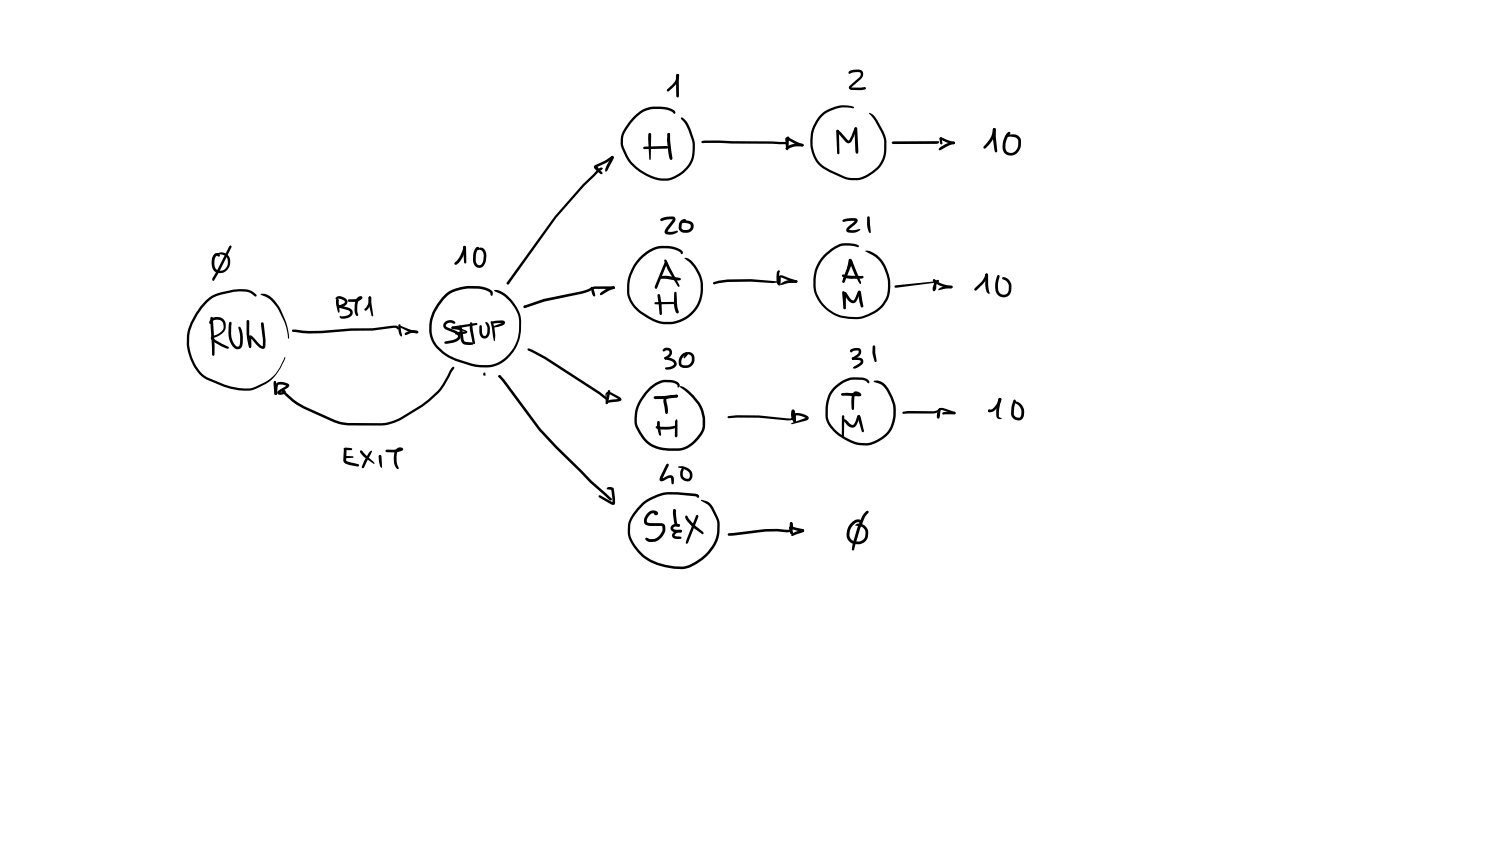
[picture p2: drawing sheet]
<svg xmlns="http://www.w3.org/2000/svg" width="449mm" height="254mm" viewBox="0 0 449 254" stroke-linecap="round" stroke-linejoin="round" font-family="sans-serif">
<g fill="#000">
<path d="M203 22.3l.5-.1 .2 .4a4.4 4.4 0 0 1-1.6 3.4l-1.5 1.4h-.5v-.6l1.5-1.3a3.4 3.4 0 0 0 1.3-2.9zM190.6 34.5a10.1 10.1 0 0 1 11.6-1.4l.3 .4v.6l-.2 .1-.5-.5a4 4 0 0 0-2.5-.9 9.4 9.4 0 0 0-10.1 4.2l-1.2 1.8a5.9 5.9 0 0 0-.8 5.5 13.7 13.7 0 0 0 13.2 9.2 9.2 9.2 0 0 0 7.2-11.4 13.8 13.8 0 0 0-2.4-5.4l-.9-1v-.4h.4l1 .9a13.8 13.8 0 0 1 2.7 6.5 9.7 9.7 0 0 1-10.4 11.5 14.1 14.1 0 0 1-11.8-11.1l.1-2.2 .5-1.5a19 19 0 0 1 3.8-4.9zM202.9 22.4l.4-.2 .4 .4v6.2l-.4 .4-.5-.5-.1-5.5zM250.9 39.1l.4-.2 .3 .4-.2 .3 .2-.2 .2 6.5-.3 .4-.4-.4zM251.1 39.1h.5l2.9 3.1 .9-1.5 .9-2.4 .4-.1 .3 .1-.1 .6 .2-.2-1.6 3.6a1.07 1.07 0 0 1-1 .7 1.07 1.07 0 0 1-1-.6l-2.4-2.8zM254.7 21.4l.3-.2a5.2 5.2 0 0 1 3.1-.2 1.57 1.57 0 0 1 .2 2.7l-3 2.6 4.1-.2 .2 .1 .1 .5-1.6 .3h-2.6a.72 .72 0 0 1-.8-.5 .72 .72 0 0 1 .3-.9l2.8-2.4 .4-1-.2-.5-.7-.1-1.3 .1-1.1 .5-.4-.4zM246.1 34.5a10.5 10.5 0 0 1 9.9-2.5l.2 .2-.1 .2a10 10 0 0 0-12.3 11.8 8.4 8.4 0 0 0 5.3 6.8l4.3 2a8 8 0 0 0 8.2-1.6 7.9 7.9 0 0 0 3.6-6.3v-3.1a14.2 14.2 0 0 0-2.7-5.6l-1.9-2.4 .4-.1 1 .7a20.2 20.2 0 0 1 3.8 6.9l.1 .9a10.1 10.1 0 0 1-1.7 7.5 10.3 10.3 0 0 1-9.8 4 23.6 23.6 0 0 1-7.6-3.4 10.8 10.8 0 0 1-2-14.4zM256.4 38.3h.6l.1 .3 .4 6.6-.2 .8-.2 .1-.3-.1-.2-.7zM297.9 38.5l.3-.1 .5 .4 .4 6.5-.3 .4-.4-.3a15.8 15.8 0 0 1-.6-6.6zM178.6 49.8l.6 .1 1.4 1.8v.4h-.5l-1-.9-.6-1zM178.3 49.7l.3-.2a15.7 15.7 0 0 0 4.7-2.6l.6-.1 .2 .4-.1 .2-.5 .1h.3a17.5 17.5 0 0 1-5 2.7v-.2l1.8 1.7v.4l-.4 .1-1.8-1.6-.3-.5zM183.4 46.9l.3-.1a.67 .67 0 0 1 .2 1.1l-1.7 3.2-.5 .4-.2-.4a9.7 9.7 0 0 1 1.8-3.9z"/>
<path d="M193 44.1l7-.3 .4 .4-.3 .4-6.8 .1-.3-.1zM194.6 40h.6l.1 .3-.1 7.5-.2 .2-.2-.2-.4-6.2zM200.3 40l.3-.1 .4 .4v1.7l.7 5.4-.1 .5-.3 .1-.4-.4a22.5 22.5 0 0 1-.7-7.5zM210.5 42.4l.8-.3h4.6l15.8 .3 4.2 .2 .5 .2-.5 .4-2.1 .1-17.9-.4h-5.2l-.2-.1zM235.6 41.3l.8-.1 2.3 1.2 2.2 .8 .2 .3-.1 .3h-.9l-1.8-.7-2.3-1.2 .2-.3 .2 3.2-.4 .2-.3-1.2zM236.1 41h.5l.2 .3-.3 3.2-.4 .5-.2-.2 .1-.3-.1 .1-.1-2.2zM236 43.9l2.4-.8h2.3l.4 .4-.3 .4h-2.3l-2.8 .8-.1-.2zM267.6 42.5l13.7-.1a.38 .38 0 0 1 .5 .4 .38 .38 0 0 1-.6 .3l-13.3 .1-.4-.2zM282.1 41.2l4.1 1.3 .3 .4-.2 .2h-.9l-1.7-.5-1.8-.9-.1-.2zM281.9 41.4l.3-.2 .3 .3 .1 1.6-.2 .2-.3-.3zM281.9 41.5l.5 .1 .2 1.4-.2 .3-.3-.2zM281.7 44.5l2.9-1.7 1.5-.3 .4 .4-.3 .3-1.3 .3-3 1.6-.4-.3z"/>
<path d="M297.9 38.5h.6a6.6 6.6 0 0 1-3.1 6.1l-.4-.4a8.4 8.4 0 0 0 2.8-5.4zM302.2 39.8l.5-.3 .3 .1v.6a5.5 5.5 0 0 0-1.4 4.4 1.71 1.71 0 0 0 1.4 1.3 1.71 1.71 0 0 0 1.8-.9 3.4 3.4 0 0 0 .6-2.9l-.8-.9-2.4-.1-.1-.3a3.2 3.2 0 0 1 3.1-.2l.7 .6 .3 .7a4.1 4.1 0 0 1-1.6 4.4 2.46 2.46 0 0 1-2.6 .1 2.46 2.46 0 0 1-1.3-2.3 6.3 6.3 0 0 1 1.5-4.3zM64.3 76.2l.1-.1a.88 .88 0 0 1 1-.1 .88 .88 0 0 1 .5 .9l-1-.2-.5 1a3.2 3.2 0 0 0 .5 3 2.17 2.17 0 0 0 2.2 .3 2.17 2.17 0 0 0 1.2-1.9 2.34 2.34 0 0 0-2.8-2.8h-.1a.53 .53 0 0 1 .1-.6 .53 .53 0 0 1 .6 0 2.89 2.89 0 0 1 2.8 1.5 2.89 2.89 0 0 1-.3 3.2 2.7 2.7 0 0 1-3.4 1.4 2.7 2.7 0 0 1-1.7-3.2 3.3 3.3 0 0 1 .8-2.4zM68.8 73.8l.6-.1v.4l-3.6 7.4-1.6 2.7h-.4v-.9zM139.1 73.8h.6l.1 .6a8.8 8.8 0 0 1-2.5 4.7l-.6 .3-.3-.1a.84 .84 0 0 1 .6-1l1.1-1.6zM139.1 73.8h.5l.2 .3 .1 4.6-.4 .3-.3-.4zM142.7 74.3l.7-.3 .4 .4-.5 .5-.4 .9-.2 2.2a1.25 1.25 0 0 0 1.2 1.5l.5-.2 .4-.7 .3-2.2-.6-1.2-1.1-.3a.62 .62 0 0 1 .9-.7 2.09 2.09 0 0 1 1.6 2.7l-.1 1.2a2.06 2.06 0 0 1-2.4 2.2 2.14 2.14 0 0 1-1.5-2.4l.1-1.9zM198.1 65.7a6.1 6.1 0 0 1 4.2-.7l.3 .6-.1 .7-2.3 3.3-.1-.2 1.3 .1 1.7-.3 .3 .2a2.92 2.92 0 0 1-4 .4l.2-1.1 2.2-2.9h-1.6l-1.8 .5-.3-.1zM199.3 77.9l.3-.1 .3 .2 3.9 7.5-.2 .6-.3-.3-3.1-5-1-2.6zM199.4 78.6l.4-.3 .3 .1v.5l-2.9 7.4-.4 .2-.4-.3 .1-.4zM191.7 77.4a9.7 9.7 0 0 1 13-2.1l.1 .2a.45 .45 0 0 1 0 .5 .45 .45 0 0 1-.5 .1l-.2-.3a4.9 4.9 0 0 0-3.7-1.3 10.4 10.4 0 0 0-10.3 6.4 9.8 9.8 0 0 0-.5 9.4 13.3 13.3 0 0 0 12.1 6.2 10.4 10.4 0 0 0 8.3-8.3 10.4 10.4 0 0 0-4.7-10.8 2.13 2.13 0 0 1 2.4 1.1 10.9 10.9 0 0 1 2.2 12.7 10.9 10.9 0 0 1-11.3 6 14 14 0 0 1-10.3-8.2 13 13 0 0 1 3.4-11.6zM204.2 66.2l.8-.5a.54 .54 0 0 1 .6 .1 .54 .54 0 0 1 .1 .6l-.8 .3-.3 .4v1.5l.5 .4 1.2-.1 .6-.3 .3-.6a.78 .78 0 0 0-.7-1l-2.1-.2-.1-.3a3.1 3.1 0 0 1 3.3 .1 1.89 1.89 0 0 1 .3 2 1.89 1.89 0 0 1-1.6 1.2h-1.2a1.64 1.64 0 0 1-1.5-1.7l.1-1.1z"/>
<path d="M252.7 66a6.7 6.7 0 0 1 3.9-.6 .77 .77 0 0 1 .7 .6 .77 .77 0 0 1-.4 .8l-2.3 2.2h1.5l1.8-.4 .2 .3a3.3 3.3 0 0 1-4.2 .3l.2-.9 2.4-2.2-3.5 .5-.2-.1zM254.7 77.7h.5l.3 .3 2.8 6.6-.2 .6-1.8-3-1.6-3.9zM255 78.2h.5l.1 .7-2.2 5.6-.4 .3-.3-.4 .2-1zM247 76.6a12 12 0 0 1 5.7-3.6h2.2l1.8 .2 .7 .3 .3 .3-.4 .3a7.8 7.8 0 0 0-7.4 1 10.7 10.7 0 0 0 .9 19 11.7 11.7 0 0 0 13.9-3 10.3 10.3 0 0 0 .2-11.2 12.8 12.8 0 0 0-5.4-4.6 4.5 4.5 0 0 1 4.4 1.9 12.1 12.1 0 0 1 2.2 12.9 12.3 12.3 0 0 1-21.5-1.6 11.9 11.9 0 0 1 2.4-11.9zM260.2 65l.3-.2 .4 .4 .3 4.5-.3 .2-.2-.2a7.6 7.6 0 0 1-.6-4.5zM63.3 95.7a2.64 2.64 0 0 1 4.4 1.3 3.3 3.3 0 0 1-2.5 3.9l-1.4 .5 .1-.2 .8 .8 3.9 2.1v.4l-.4 .1a10.3 10.3 0 0 1-4.2-2.2l-.8-1 .3-.5a5.1 5.1 0 0 0 3.5-2.2l-.1-1.9a2.03 2.03 0 0 0-3.4-.1l-.4 .5-.4-.4zM63.2 95.1l.3-.1 .4 .4 .5 8.3-.1 2.7-.3 .3-.4-.3-.5-9.7zM68.8 96.6h.6l.1 .3-.2 3.2a4.1 4.1 0 0 0 1.8 3.8l.6-.1 .3-.7v-2.9l-.5-1.9 .3-.4 .3 .3a8.4 8.4 0 0 1 .6 5.4 1.47 1.47 0 0 1-1.1 1.1 1.47 1.47 0 0 1-1.5-.5 6.2 6.2 0 0 1-1.6-4.1l.1-2.4zM74.1 96h.5l.2 .3a26.3 26.3 0 0 0 .4 7.1v.8l-.2 .1-.4-.3a19.9 19.9 0 0 1-.5-8zM61.7 90.1l1.8-1.4a20.8 20.8 0 0 1 10.2-2 4.5 4.5 0 0 1 3.3 1.9l-.1 .2-.4 .1a4.5 4.5 0 0 0-2.9-1.5 20.1 20.1 0 0 0-9.8 1.9 16.5 16.5 0 0 0-7 14.6 12.7 12.7 0 0 0 5.3 9.3 25.2 25.2 0 0 0 12.6 3.3l.6-.1a13.9 13.9 0 0 0 10.2-9.3l.1 .1a13.9 13.9 0 0 1-10.8 9.9 25 25 0 0 1-13.7-3.8 14.4 14.4 0 0 1-2.5-19.2l1.5-2.2zM87.7 98.9l4.9 .4 3.8-.1 9-.7 6.3-.1 6.8-.8 .7 .2 .5 .7a.45 .45 0 0 1-.5 .2 .45 .45 0 0 1-.3-.4l-7.1 .8-6.4 .1-8.9 .7a29.4 29.4 0 0 1-8.8-.5zM100.8 89.2l.4-.3 .7-.1 1.7 .6a1.23 1.23 0 0 1 .6 1.2 1.23 1.23 0 0 1-.7 1l-1.6 .7-.2-.1v-.6l1.5-.6 .2-.5-1.1-.8h-1.6z"/>
<path d="M101 89.8h.5l.1 .2-.1 .3 .1-.2 .3 3.3-.3 .4-.2-.1a7.3 7.3 0 0 1-.6-3.6zM101.7 91.7l.2-.2 2.8 .9a1.47 1.47 0 0 1 1.1 1.2 1.59 1.59 0 0 1-1 1.6l-.3 .1a2.07 2.07 0 0 1-2.5 0l-.1-.5 .1-.1 .3 .2 1.9-.3 .7-.4 .1-.6-.6-.5-2.7-.8zM104.4 89.9l2.5-.3 1.1-.5 .3 .4-.6 .4-.5 1.4v2.2a.86 .86 0 0 1-.1 1.3l-.6-.8a6.8 6.8 0 0 1 .4-4.2 1.2 1.2 0 0 1 1.8-.7l-.1 .4-.4 .4-1.4 .6h-2.1l-.3-.1zM110.7 89l.3-.1 .3 .4a4.3 4.3 0 0 1-1.4 3.8h-.5l-.1-.3 .5-.5a3.6 3.6 0 0 0 .8-2.9zM110.7 89h.5l.1 .3 .7 5.3-.3 .3-.3-.2-.8-3.5zM119.6 97.3l.2-.1 .4 .4 .4 3.1-.2 .2-.5-.4-.3-1.1zM120 97.8l3.3 1.1 2.1 .4 .1 .3-.3 .3h-.4a9.8 9.8 0 0 1-4.9-1.9zM121.6 99.8l1.6-.7a2.45 2.45 0 0 1 2.3 .5l-.4 .4-1.7-.1-1.7 .6-.4-.4zM135.6 98l7.2-1.2 .4 .4-.3 .3-7.1 1.2-.4-.4zM133.5 96.6l1.2-.6a1.89 1.89 0 0 1 1.9 .7l-.4 .4-.6-.2a1.48 1.48 0 0 0-1.8 .6l.2 .5 3.3 1.5a1.49 1.49 0 0 1 .9 1.5 1.49 1.49 0 0 1-1 1.3l-1.4 .5-2.4 .2v-.5l2.7-.6 .8-.4 .5-.5-.2-.5-.5-.5-3.1-1.3a1.28 1.28 0 0 1-.1-2.1zM135.5 98l1.2 .1 3 1a.46 .46 0 0 1 .5 .5 .46 .46 0 0 1-.5 .4l-3.1 .2-.1-.2 .3-.4 3.1-.1-4.3-.8-.2-.4zM137.8 97.7l.3-.1 .4 .3 .8 4.4 2.4 .4 .2 .1v.5l-2.2 .1-1.1-.6-.4-1.1z"/>
<path d="M141 96.7l.3-.1 .4 .4 .8 5.9-.3 .3-.4-.3a15.5 15.5 0 0 1-.9-5.9zM143.9 97.6h.5l.3 2.6 .3 .4 .5 .1a.94 .94 0 0 0 .7-1v-1.6l-.7-1.4a.83 .83 0 0 1 1.2 .8l.2 2.3a1.52 1.52 0 0 1-1.3 1.7 1.52 1.52 0 0 1-1.7-1.3zM133.8 88.1a13.3 13.3 0 0 1 10.9-2.1 4.5 4.5 0 0 1 2.9 1.3l.2 .5-.1 .8h-.5l-.2-.8a5.5 5.5 0 0 0-3.4-1.2 14.1 14.1 0 0 0-8.9 1.7 12.9 12.9 0 0 0-5 12.3 9.6 9.6 0 0 0 5.3 6.1 21.2 21.2 0 0 0 11.9 2.8 11.3 11.3 0 0 0 8.8-10.7 10.7 10.7 0 0 0-6.5-11.1l-.9-.4v-.3a6.1 6.1 0 0 1 5 2.8 10.8 10.8 0 0 1 2.9 9.8 11.3 11.3 0 0 1-14.8 10.1 18.8 18.8 0 0 1-10.5-5.3 9.9 9.9 0 0 1-.9-11.3l2.5-3.8zM147.5 96.5a3.6 3.6 0 0 1 2.8-.4h.3a.72 .72 0 0 1 .9 .6 .72 .72 0 0 1-.6 .8l-2.7 .7-.2-.2 .1-.2 2.6-1.2 .1 .3-3.1 .2-.2-.1zM147.3 96.4l.2-.1 .3 .2a12.4 12.4 0 0 1 .7 5.7l-.2 .1-.2-.1zM174.8 55.3l4.5-4.5a1.02 1.02 0 0 1 1.4-.5l.2 .3-.4 .3-.8 .5-4.4 4.3-8.4 9.6-14.2 19.8-.6 .1-.1-.5 14.3-19.8zM152.1 84.7l.5-.1v.6h-.5zM157.1 91.8l5.9-2.1 11.5-2.4 1.8-.6 1.3-.7 .3 .4-.8 .8-2.4 .9-11.5 2.4-5.7 1.9-.4-.1zM157.2 91.7h.6l.1 .3-.3 .3h-.5zM177.5 86l.4 .4-.2 .3-.5-.3zM177.3 86.1l.3-.1 .3 .3 .6 2.2-.3 .4-.5-.7zM177.6 86.1l.9-.2h5.5l.4 .4-.3 .4-6-.1 .4 1.9-.3 .3-.3-.3-.4-1.7z"/>
<path d="M178.1 88.3h.3v.5h-.4zM180.1 87.9l.3-.3a7.3 7.3 0 0 1 3.5-1.7l.4 .1 .1 .3-.2 .3-1.2 .4-2.7 1.5-.4-.3zM183.7 86.1l.6-.1 .1 .5-.6 .1zM196.4 90.7l6.2-.2 .3 .3-.3 .4-6 .1-.2-.1zM196.7 85.9l.3-.2 .2 .2-.3 .6-.5-.3zM196.5 85.9l.6 .1-.1 .4h-.5zM197.3 88.3l.3-.1 .4 .3 .4 2.6 .2 3-.4 .4-.4-.4zM198 83l.2-.2a14.2 14.2 0 0 1 5.7 .5l.3 .4-.1 .3-1.4 .1-4.4-.5-.3-.1zM202.3 87.6l.3-.1 .3 .3a13.8 13.8 0 0 0 .6 5.3l.1 .5-.4 .4-.6-.6a10.9 10.9 0 0 1-.4-5.6zM213.9 84.7l1.5-.5a66.9 66.9 0 0 1 17.8 .2l.2 .1-.1 .2-1.5 .2-6.6-.4-7 .1-4 .7-.2-.1zM233.4 81.2l.2-.2 .4 .4-.3 1.6 .2 2.1-.3 .1 .1-2.2 .5-.5 4.8 1.5 .2 .4-.5 .4-4.5-1.6-.1 1.9a.6 .6 0 0 1-.7 .4 .6 .6 0 0 1-.4-.7v-3zM234.2 85.1l1.2-.8 .9-.2 2.5-.1 .4 .4-.3 .4-2.4 .1-2.3 .6-.2-.1z"/>
<path d="M254.7 77.7h.6l.1 .3-2.1 6.6-.3 .2-.3-.4 1.2-3.1zM252.8 84.2h.5l-.2 .6-.3-.1zM252.6 82.4l.4-.1a12.7 12.7 0 0 0 5.2 .5h.7l.1 .5-.4 .2a10.9 10.9 0 0 1-5.8-.5l-.3-.3zM253.1 87.8l.4-.2 .4 .4-.3 4.5-.2 .2-.3-.3zM253.2 92.2h.4l-.1 .5-.4-.1zM252.7 87.4l.3-.1 .4 .4 .3 4.6-.4 .4-.3-.4zM253.2 87.7h.6l1.5 2.1 .7 .3 1.4-2.8h.6v.6l-.2 .1 .2-.2-1.2 2.6a1.36 1.36 0 0 1-2.3-.3l-1.3-1.8zM257.4 87.3l.5-.1 .3 .4 .8 4.2-.4 .4-.4-.3-.4-1.4-.4-2.7 .1 .2-.2-.4zM268.4 85.7l11.3-1.2 1.6-.6 .3 .3-.2 .3-1.7 .4-11 1.4-.3-.1zM279.9 83.8l.4-.1a8 8 0 0 0 5.1 2l.3 .4-.4 .4-2-.4a7.2 7.2 0 0 1-3.3-1.7l-.2-.3zM280 83.8h.4l.1 .3 .3 2.4a.56 .56 0 0 1-.3 .7 .56 .56 0 0 1-.7-.3v-.1a3.6 3.6 0 0 1 1.2-2.7l.5-.1 .1 .3-.9 1.4-.3 1.2-.4-.1 .3-.7-.5-1.9zM281.6 86.6l.5-.3a5.8 5.8 0 0 1 3.5-.5l.1 .3-.3 .4-1.9 .1-1.9 .5-.2-.2z"/>
<path d="M295.6 82.2l.3-.2 .5 .4-.5 1.3a10.4 10.4 0 0 1-3 3.4h-.6v-.6a9.2 9.2 0 0 0 2.9-3.2zM295.6 82.1h.6v.6l-.5 .1zM295.6 82.2l.3-.2 .5 .4v3.1l.4 2.1a.36 .36 0 0 1-.2 .5 .36 .36 0 0 1-.5-.3l-.2-.4a10.9 10.9 0 0 1-.4-4.9zM299.2 82.5l.6 .1v.4a5.4 5.4 0 0 0-.2 4.6 1.55 1.55 0 0 0 1.8 .8 1.55 1.55 0 0 0 1.2-1.5v-1.2a2.5 2.5 0 0 0-1.9-2l-.1-.3a1.12 1.12 0 0 1 1.7 .3l1 1.3 .1 1.9a2.39 2.39 0 0 1-2.4 2.3 2.39 2.39 0 0 1-2.4-2.3v-2.3zM78.4 96.8l.3-.2 .4 .4 .6 4.9-.1 1.9a.98 .98 0 0 1-.8 .9 .98 .98 0 0 1-1-.5l-2.8-2.9 .3-.3 .1 3-.2 .2h-.4l-.2-3.2a.5 .5 0 0 1 .4-.4 .5 .5 0 0 1 .5 .1l2.5 2.7 .9 .5zM74.8 103.7h.3l.2 .5-.4 .1-.2-.3zM83 114.9l.4-.2a3.7 3.7 0 0 1 3.4 .7l-.5 .9-2.4 1.5-.1-.2h.7l.6-.3v.2l-.2-.2h-.5l-.1-.3 .4-.3 .3 .1a.7 .7 0 0 1 .7 .8 .7 .7 0 0 1-.7 .6 1.1 1.1 0 0 1-1.8-.6l.4-.5 2.4-1.6 .1 .3-1.3-.4h-1.3l-.4 2.8-.4 .3-.4-.4 .3-2.6zM82.2 114.3h.5l.1 .3 .2 3.5-.3 .4-.4-.6-.3-2.8zM82.4 117.8h.5l.1 .6h-.5zM84.4 116.8l.3-.1 .3 .3-.1-.2a21.1 21.1 0 0 0 6.4 5.1l9.1 4 2.2 .7 1.8 .2 10.1 .1a12.9 12.9 0 0 0 5.3-1.5 34.4 34.4 0 0 0 12.9-10.1l2.3-4.3 1-1.1 .3 .5-.9 1.3a21.2 21.2 0 0 1-8.7 10.3l-6.5 4a13.6 13.6 0 0 1-5.6 1.6h-10.2l-1.9-.3-2.4-.7-9.1-4.1a18.6 18.6 0 0 1-6.7-5.4zM78.1 88.3a3.3 3.3 0 0 1 3.7 1.2 19.9 19.9 0 0 1 4.9 11.9l-.1 .2-.2-.2-.1-.9a19.3 19.3 0 0 0-5-10.5l-1.2-.8zM145.1 111.8h.4l.1 .9-.7-.2z"/>
<path d="M149.5 112.7l.6-.1v.4l-.5 .1zM149.6 112.6h.4l.1 .6-.5-.1zM149.6 112.6h.5l1.2 1.2 10.9 14.7 5 5.4 10.3 10.3 5.9 5.2 .1 .6h-.5l-.5-.3-5.5-5-10.4-10.3-5-5.4-12-15.9zM158.3 104.6l.3-.1 1.1 .4 4 2.1 16.4 10.6 1.7 1.4 .5 .7v.2l-.7-.1-1.9-1.6-16.4-10.6-4.9-2.5zM182.4 117h.5l.1 .4-.5 3.1-.5 .7-.3-.5zM196.2 118.9l6.7-.5 .5 .4-.4 .4-3.8 .5h-2.7l-.3-.2zM198.9 104.8l.3-.3a1.5 1.5 0 0 1 2 .1 1.5 1.5 0 0 1 .1 2.1l-1 .8-.6 .3-.3-.1v-.5l1-.8 .4-.8-.2-.4-.4-.1-1.1 .3-.3-.1zM199.6 110.3h.5l-.3 .4-.3-.1zM199.4 107.2l1.4 .1a2.13 2.13 0 0 1 2.2 1.8 1.89 1.89 0 0 1-2 1.7h-1l-.5-.3 .2-.3 1.2-.2a1.14 1.14 0 0 0 1.3-.9l-.3-.5-.5-.3-2-.6zM202.7 118.5h.6v.6l-.6-.1zM199.3 119.1l.1-.1a6.4 6.4 0 0 1 3.6-.6l.4 .4-.4 .4h-1.7l-1.4 .5 .3 2.1a2.7 2.7 0 0 1 0 2.3l-.3 .1-.4-.4-.5-3.4zM194.8 116.2a7.2 7.2 0 0 1 8.4-1.7 1.12 1.12 0 0 1 .6 1.5l-.5 .2-.1-.6-.3-.4-1.3-.5a6.5 6.5 0 0 0-6.3 2 11.2 11.2 0 0 0-4.1 10.8 10.1 10.1 0 0 0 5.8 6.3 17.8 17.8 0 0 0 7.5 .5 9.6 9.6 0 0 0 6.3-6.6 10.9 10.9 0 0 0-4.6-9.8l-2.1-1.7-.2-.2 .4-.2a12.2 12.2 0 0 1 7.2 12.4 10.1 10.1 0 0 1-7.9 7 13.3 13.3 0 0 1-9.1-1.9 12.4 12.4 0 0 1-4.2-6.8 12.5 12.5 0 0 1 4.5-10.3z"/>
<path d="M204.4 106.4l.6-.5a.66 .66 0 0 1 .9-.2 .66 .66 0 0 1 .2 .9l-.9 .9-.2-.3 .6-1 .2 .2a2.04 2.04 0 0 0-1.4 1.8v.9l.5 .4a1.91 1.91 0 0 0 2.6-1.3v-1.1l-.2-.5-.5-.3-1.2-.2a.68 .68 0 0 1 1-.5 1.7 1.7 0 0 1 1.7 1.4 2.75 2.75 0 0 1-1 2.9 2.75 2.75 0 0 1-3.1 .2l-.2-.2a2.57 2.57 0 0 1 .4-3.5zM252.4 118l1.6-.2 3.9 .3-.2 .4-.9-.4-.3 .3-.4 4.2-.3 .4-.4-.5a8.7 8.7 0 0 1 .2-4.1 1.37 1.37 0 0 1 1.1-1 1.37 1.37 0 0 1 1.3 .5l.1 .1a.48 .48 0 0 1 .2 .6 .48 .48 0 0 1-.5 .3l-5.1-.2-.3-.1zM255.1 104.9l1-.5h1.3a1.3 1.3 0 0 1 1 1 1.3 1.3 0 0 1-.6 1.2l-1.8 1.2h-.4v-.5l1.8-1.3 .2-.7-.6-.2-1.4 .3 .1-.2-.1 .4-.3 .1-.3-.3zM255.6 107.3h2.5a1.14 1.14 0 0 1 .8 .9 1.14 1.14 0 0 1-.4 1.1l-1.5 1-1.1 .2-.1-.2 .2-.2 1.9-1.2 .3-.6-.5-.3-2-.1zM250 116.2a9.2 9.2 0 0 1 9.1-2.9l1.4 .7 .3 .6-.1 .3-.2 .1-.9-.8-1-.3a8.4 8.4 0 0 0-8 2.8l-.5 .5a10.8 10.8 0 0 0-1.8 7.9 7.9 7.9 0 0 0 3.6 5 11.2 11.2 0 0 0 8.7 2.7 9.1 9.1 0 0 0 7.3-11 12.2 12.2 0 0 0-3.2-6.2l-2.7-1.2a3.6 3.6 0 0 1 4.3 1.9 11.4 11.4 0 0 1 0 14.1 9.7 9.7 0 0 1-13.1 1.3 9.9 9.9 0 0 1-5.6-6.5 11.2 11.2 0 0 1 2.4-9zM261.9 103.7h.5l.1 .2 .3 4.6h-.4l-.2-.4a7.1 7.1 0 0 1-.3-4.4zM103.1 134.4l.6-.2 1.4 .1 .6 .4-.4 .3h-1.9l-.2-.1zM103.6 136.8h2.3l.2 .3-.2 .2-2.1 .1-.2-.1zM103.2 134.8h.6l.1 .3v3.1l3.5 1 .3 .4-.4 .3-3.4-.8a1.23 1.23 0 0 1-.9-1.2zM111 135.4l.4-.3 .2 .2-2.4 4.9-.3 .2-.4-.3a9.1 9.1 0 0 1 2.1-4.3zM108.1 135.1l.5 .1 3.8 3.8-.2 .1-.4-.2a9.5 9.5 0 0 1-3.8-3.3zM113.7 136.5l.3-.1 .4 .4 .2 3v.4l-.3 .1a4.9 4.9 0 0 1-.7-3.5z"/>
<path d="M115.7 134.9l3.2-.1 1.5-.3 .1 .2h-.2a1.1 1.1 0 0 0-1.2 1 5.7 5.7 0 0 0 .5 4.5l-.1 .4a1.72 1.72 0 0 1-1.3-1.8 5 5 0 0 1 .7-4.1 1.11 1.11 0 0 1 1.1-.6 1.11 1.11 0 0 1 .9 .8l-.7 .4a8.5 8.5 0 0 1-4.5 .2zM181.8 117.8l.6-.3 .8 .1 2.7 1.5a.6 .6 0 0 1 .5 .6 .6 .6 0 0 1-.5 .6l-3.9 .4 .1-.5 .8-.3 2.9-.3-.1 .3-2.9-1.7-.8 .1a3.1 3.1 0 0 0 .1 2.4v.4l-.4-.1-.1-2.7zM181.8 120.7l.3-.1 .1 .5-.4 .1zM196.8 127.9l3.4 .1 2.5-.4a.31 .31 0 0 1 .5 .2 .31 .31 0 0 1-.4 .4l-.5 .2a9.4 9.4 0 0 1-5.4 .1l-.2-.4zM197.2 126.3h.6l.1 .3 .4 3.8-.3 .3-.3-.3a7.9 7.9 0 0 1-.6-3.8zM199.9 139.2l.3-.2 .3 .1 .1 .4-2 4.3-.2-.2 1.8-.9a1.19 1.19 0 0 1 1.9 .7v1.5l-.3 .4-.4-.4-.2-1.6-.7 .1-1.4 .8a.8 .8 0 0 1-1.2-.1 .8 .8 0 0 1 .1-1.2zM202.6 126l.5-.2 .1 .6v4.4l-.4 .3-.4-.3zM218.3 124.9l.2-.1a78.4 78.4 0 0 1 18.5 .7l.3-.1a.95 .95 0 0 0 .7-1.1l-.2-.9h.3a3.5 3.5 0 0 0 .5 2.7v.5l-.4 .1a3.3 3.3 0 0 1-.7-3.8l.5-.1a2.28 2.28 0 0 1-.3 3l-.9 .3a88.3 88.3 0 0 0-18.2-.7l-.3-.1zM238.2 124.1a1.88 1.88 0 0 1 1.9-.2 3.4 3.4 0 0 1 2.4 1.1v.6l-.5 .5-4.4 1.1-.3-.1 4.5-1.9v.2a5.2 5.2 0 0 0-3.1-.8v1.7l-.3 .4-.4-.4zM238.3 126l.4 .3-.2 .4-.5-.4zM252.7 130.2h.3l.1 .5-.3 .1-.2-.2zM252.7 130.3l.4 .3-.2 .2-.3-.2z"/>
<path d="M252.6 124.6h.5l.2 .3-.1 5.6-.4 .4-.3-.4zM252.9 125.7a2.06 2.06 0 0 1 2 1.3l.6 .4 .6-.1 1.1-2.5 .4-.3 .4 .4-1.1 2.5a1.56 1.56 0 0 1-2.6 .2l-1.3-1.4zM257.3 124.6h.5l.4 .6 .9 4-.3 .4-.3-.2-1.3-4.5zM270.7 123.6l1.6-.4 7.6 .1 1.2-.3 .6-.5 .4 .3-.7 .8-1.5 .4-8.9 .1-.3-.1zM281.4 122.7l.3-.2 .3 .1a1.92 1.92 0 0 1-.3 1.8v.7l-.4-.1 .3-2.2 .6-.5 4.1 1.2 .3 .4-.5 .3-3.9-1.2-.3 2.1a.47 .47 0 0 1-.7 .4 .47 .47 0 0 1-.2-.7zM282.8 123.7l3.4-.2 .4 .4-.3 .3-3.4 .1-.3-.3zM285.9 123.7l.6-.1 .1 .5h-.6zM299.6 119.4l.3-.1a.82 .82 0 0 1 .2 1.4 6.2 6.2 0 0 1-2.1 2.6l-.5 .2a.64 .64 0 0 1-.7 .1 .64 .64 0 0 1-.3-.6l1.3-.4a4.5 4.5 0 0 0 1.7-2.7zM299.6 119.5l.3-.2 .4 .4-.7 3.8v1.4l.3 .3a.32 .32 0 0 1 .4 .1 .32 .32 0 0 1 0 .4 .32 .32 0 0 1-.4 0l-.7-.3-.4-.7a10.5 10.5 0 0 1 .8-5.2zM304.1 119.9h.5l.1 .3-.5 2-.1 2.2a1.47 1.47 0 0 0 1.7 .9l.4-.4a2.97 2.97 0 0 0-.6-3.3l-1.6-1a2.63 2.63 0 0 1 3.2 3l-.1 1.1a1.94 1.94 0 0 1-2.1 1.4 1.94 1.94 0 0 1-1.7-1.9 8.3 8.3 0 0 1 .8-4.3zM179.6 148.6l.5-.1 3.8 2.2-.2 .1-.4-4.1 .3 .3-1.6-.3a.79 .79 0 0 1 1.3-.6l.7 .3 .2 .9a7.9 7.9 0 0 1 .2 3.8l-.5 .3-.7-.2-3.5-2zM194.3 153.8a2.14 2.14 0 0 1 2.6-.5 .62 .62 0 0 1 .5 .7 .62 .62 0 0 1-.8 .5l-.4-.4 .5-.4-.2 .4-.9-.2a2.86 2.86 0 0 0-1.6 2.2l.1 .5 .5 .2 3.9 .1 .7 .3a3.4 3.4 0 0 1-1.4 4.6l-1.3 .6h-2a.95 .95 0 0 1-.8-1.1l.2-.1 1.1 .5 1.2-.1a3.5 3.5 0 0 0 2.5-3.7l-4.2-.2a1.63 1.63 0 0 1-1.4-1.1 1.63 1.63 0 0 1 .4-1.7z"/>
<path d="M202 152.8l.7 .1-.1 .8h-.4l-.3-.6zM202.1 152.8h.5l.1 .4 .5 3.9 .6 .2 .1 .3a.87 .87 0 0 1-1.3 .1l-.5-1.3-.2-2.4zM203.3 157.3h.5v.5h-.5zM201.5 157.6l.9-.5a1.45 1.45 0 0 1 1.5 .4l-.4 .4-1.1 .1-.5 .5 .6 .3 1.7 .1 .3 .1v.5l-.4 .2-1.7-.1a1.19 1.19 0 0 1-1.1-.7 1.19 1.19 0 0 1 .2-1.3zM202.1 159.6l1.3-.7h.8l.4 .4-.4 .4-1.2 .1-.6 .8 1.9 .4v.5l-1.8 .1a1.05 1.05 0 0 1-.9-.9 1.05 1.05 0 0 1 .5-1.1zM203.4 140a3.5 3.5 0 0 1 4.2 1.7 1.84 1.84 0 0 1-.8 2.6 1.84 1.84 0 0 1-2.5-1l-.3-.8a1.93 1.93 0 0 1 .7-2 .7 .7 0 0 1 .1 1.1v.6a1.34 1.34 0 0 0 1.8 1.3l.3-.4a1.5 1.5 0 0 0-.5-1.8zM205.6 154.7h.5l.4 .7a17.7 17.7 0 0 0 4.3 4 .44 .44 0 0 1 .2 .5 .44 .44 0 0 1-.3 .3l-.4-.3a12.6 12.6 0 0 1-4.7-4.5zM192.5 150.9a14.3 14.3 0 0 1 10.6-3.3l5.5 .4 1 .5a.38 .38 0 0 1 0 .6 .38 .38 0 0 1-.6-.2v.1l-.3-.1a40.8 40.8 0 0 0-9.2-.5 13.3 13.3 0 0 0-10.5 9 8.3 8.3 0 0 0 2.9 7.8 14.9 14.9 0 0 0 10.4 4.6 8.1 8.1 0 0 0 6.2-1.3 11.8 11.8 0 0 0 6.6-11.7l-.4-1.4-1.7-3.3-.9-.9-1.9-1.1 .3-.2a4 4 0 0 1 2.5 1.1l1 1.3 1.8 4a11.7 11.7 0 0 1-5 11.6 10.2 10.2 0 0 1-8.6 2.7 15.7 15.7 0 0 1-10.8-4.9 9.1 9.1 0 0 1-2.9-8.8l.4-1.1a17.5 17.5 0 0 1 3.6-4.9zM218.4 160l11.1-1.3 3.7-.1 3.4 .2 .6-.4v-1.1l-.2-.3 .3-.4 .5 .4 .1 1.1a1.48 1.48 0 0 1-1.7 1.5l-3.1-.2h-3.6l-10.8 1.3-.3-.1zM236.8 157.9h.7l3.3 .8 .4 .4-.4 .4-1.9-.4-1.8-.5 .3-.4 .4 1.6-.4 .3-.3-.3-.4-1.5zM237.2 159.6l.5-.1v.5h-.5zM237 156.7l.3-.1 .4 .4 .1 2.8-.4 .4-.3-.3-.2-.6z"/>
<path d="M237.5 160.1l3.3-1.4 .4 .4-.4 .5-3.1 1.1-.4-.3zM255.2 156.9l.8-.7a1.89 1.89 0 0 1 2.3-.2l.4 .8-.1 .3-.3 .2-.5-.6-.4-.1a3.5 3.5 0 0 0-2 5.3l.9 .4 1.2 .1a2.12 2.12 0 0 0 2-1.6l.1-1.2a1.98 1.98 0 0 0-1.5-1.8l-1.6-.2 .7-.6a2.85 2.85 0 0 1 3.1 2v1.9a2.94 2.94 0 0 1-2.8 2.3h-1.1a3 3 0 0 1-2.2-4.5zM259.9 153.3l.3-.2 .4 .4-1 1.3a44.3 44.3 0 0 0-3.5 10.2h-.5l-.1-.2a26.9 26.9 0 0 1 3.4-10.5zM208.9 154.5h.5v.8l-3 7.6-.4 .2-.3-.3 .2-.9z"/>
<circle cx="203.3" cy="22.6" r=".42"/>
<circle cx="251.3" cy="39.3" r=".36"/>
<circle cx="200.6" cy="40.3" r=".4"/>
<circle cx="286.1" cy="42.9" r=".38"/>
<circle cx="101.2" cy="90" r=".37"/>
<circle cx="101.9" cy="91.9" r=".38"/>
<circle cx="110.9" cy="89.3" r=".38"/>
<circle cx="135.8" cy="98.3" r=".37"/>
<circle cx="253.5" cy="88" r=".39"/>
<circle cx="281.3" cy="84.2" r=".3"/>
<circle cx="199.7" cy="107.4" r=".38"/>
<circle cx="255.8" cy="107.5" r=".35"/>
<circle cx="299.9" cy="119.7" r=".42"/>
<circle cx="257.6" cy="124.9" r=".41"/>
<circle cx="296.7" cy="123.2" r=".39"/>
<circle cx="202.3" cy="153.2" r=".43"/>
<circle cx="237.3" cy="157" r=".36"/>
<circle cx="240.8" cy="159.1" r=".42"/>
</g>
</svg>
